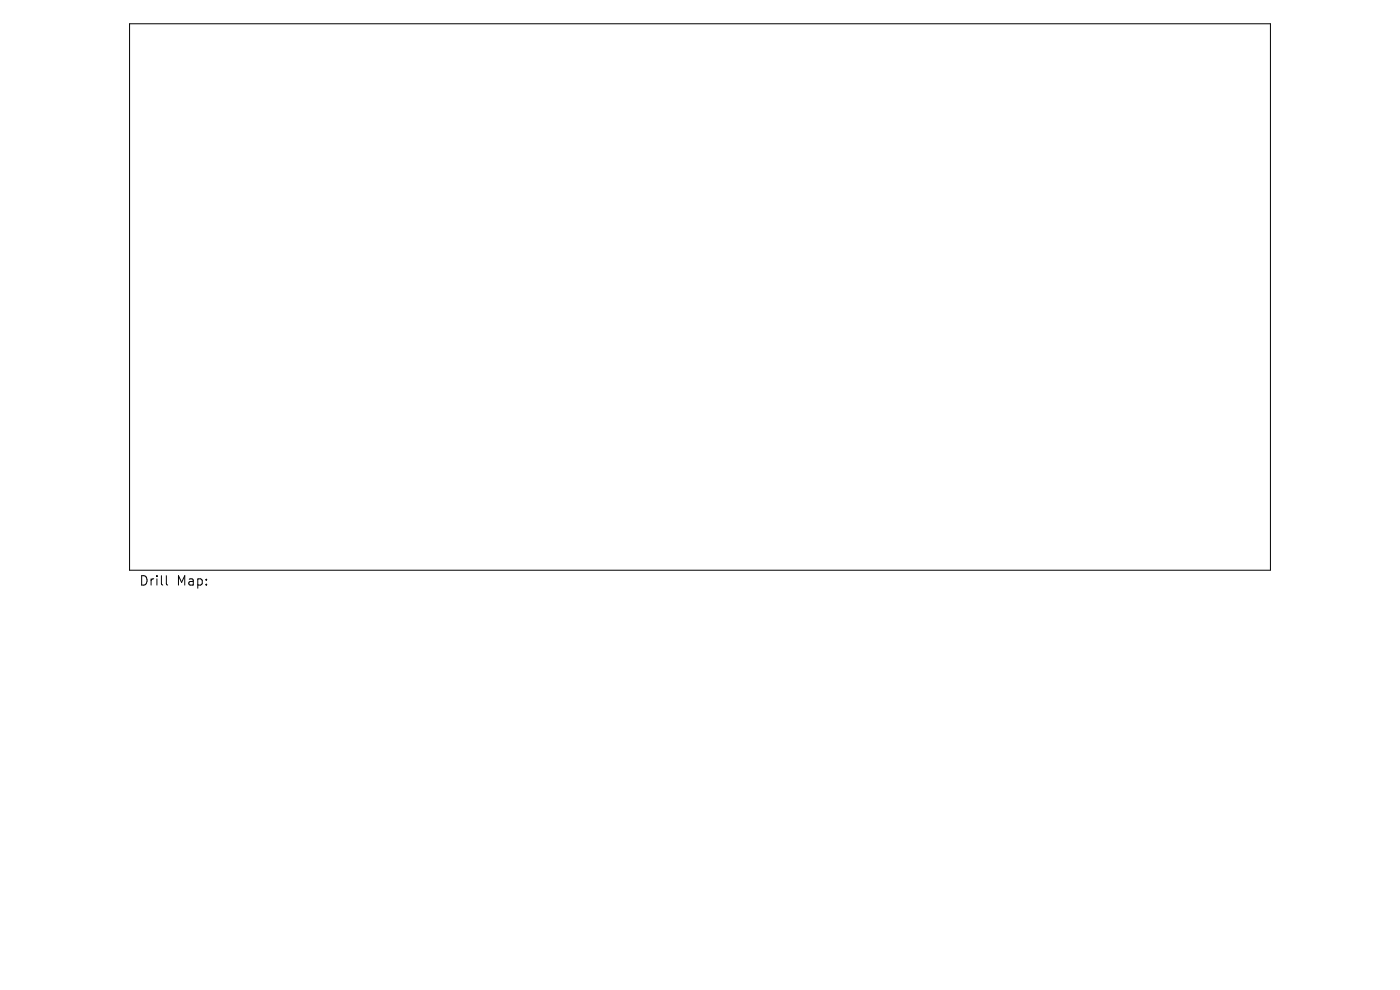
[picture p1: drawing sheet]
<svg xmlns="http://www.w3.org/2000/svg" width="297mm" height="210mm" viewBox="0 0 297 210" stroke-linecap="round" stroke-linejoin="round" font-family="sans-serif">
<defs><g id="words">
<g font-size="2.8">
<text x="29.4" y="124.5">Drill</text>
<text x="37.5" y="124.5">Map:</text>
</g>
</g></defs>
<path d="M27.5 5h242v116h-242zM35.3 122.1v1.7l.3 .3" fill="none" stroke="#000" stroke-width=".21"/>
<use href="#words"/>
</svg>
